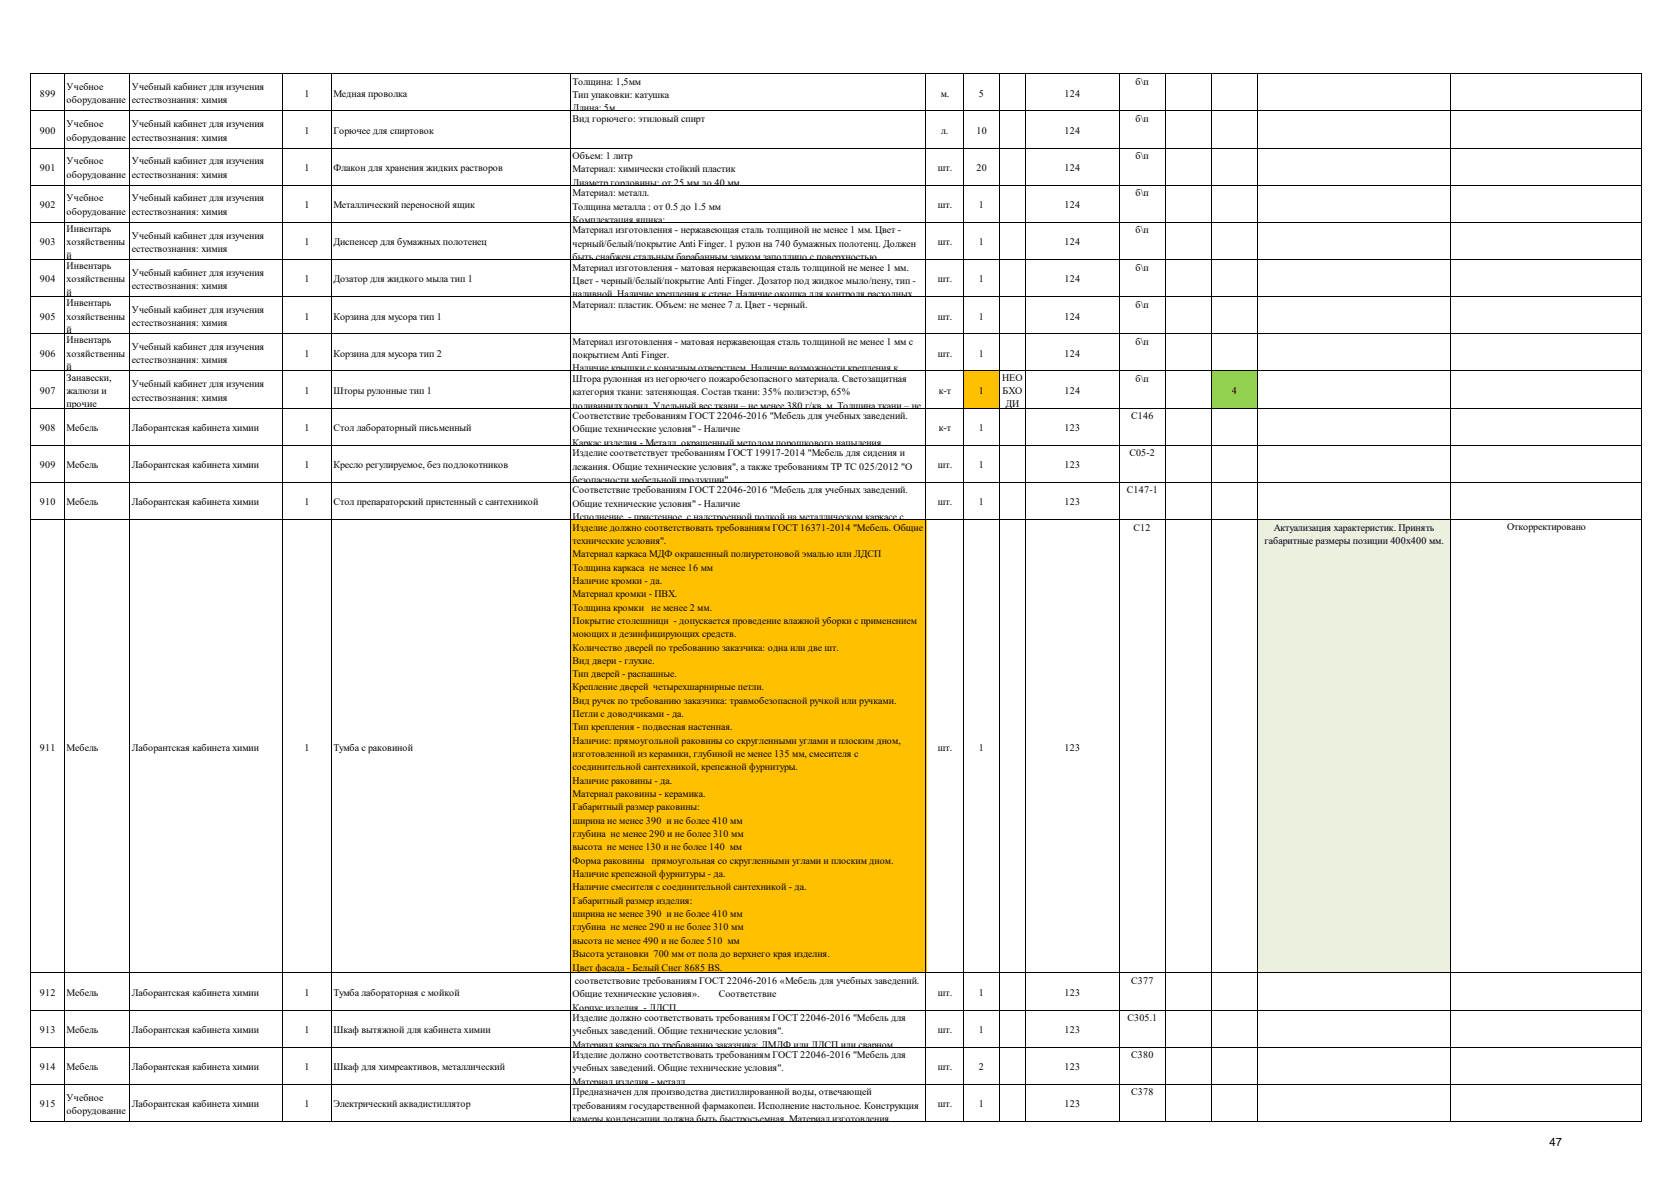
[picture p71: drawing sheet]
<svg xmlns="http://www.w3.org/2000/svg" width="297mm" height="210mm" viewBox="0 0 297 210" stroke-linecap="round" stroke-linejoin="round" font-family="sans-serif">
<defs><g id="words">
<text font-size="2" x="275.4" y="203.8">47</text>
<g font-size="1.8">
<text x="7.1" y="17.2">899</text>
<text x="11.8" y="16">Учебное</text>
<text x="23.4" y="16">Учебный кабинет для изучения</text>
<text x="54.1" y="17.2">1</text>
<text x="59.3" y="17.2">Медная проволка</text>
<text x="101.8" y="15.1">Толщина: 1,5мм</text>
<text x="101.8" y="17.4">Тип упаковки: катушка</text>
<text x="167.2" y="17.2">м.</text>
<text x="174" y="17.2">5</text>
<text x="189.2" y="17.2">124</text>
<text x="201.8" y="15.1">б\п</text>
<text x="7.1" y="23.8">900</text>
<text x="11.8" y="18.4">оборудование</text>
<text x="11.8" y="22.6">Учебное</text>
<text x="23.4" y="18.4">естествознания: химия</text>
<text x="23.4" y="22.6">Учебный кабинет для изучения</text>
<text x="54.1" y="23.8">1</text>
<text x="59.3" y="23.8">Горючее для спиртовок</text>
<text x="101.8" y="19.8">Длина: 5м</text>
<text x="101.8" y="21.7">Вид горючего: этиловый спирт</text>
<text x="167.3" y="23.8">л.</text>
<text x="173.6" y="23.8">10</text>
<text x="189.2" y="23.8">124</text>
<text x="201.8" y="21.7">б\п</text>
<text x="11.8" y="25">оборудование</text>
<text x="11.8" y="29.2">Учебное</text>
<text x="23.4" y="25">естествознания: химия</text>
<text x="23.4" y="29.2">Учебный кабинет для изучения</text>
<text x="101.8" y="28.3">Объем: 1 литр</text>
<text x="201.8" y="28.3">б\п</text>
<text x="7.1" y="30.4">901</text>
<text x="11.8" y="31.6">оборудование</text>
<text x="11.8" y="35.8">Учебное</text>
<text x="23.4" y="31.6">естествознания: химия</text>
<text x="23.4" y="35.8">Учебный кабинет для изучения</text>
<text x="54.1" y="30.4">1</text>
<text x="59.3" y="30.4">Флакон для хранения жидких растворов</text>
<text x="101.8" y="30.7">Материал: химически стойкий пластик</text>
<text x="101.8" y="33">Диаметр горловины: от 25 мм до 40 мм</text>
<text x="101.8" y="34.9">Материал: металл.</text>
<text x="166.7" y="30.4">шт.</text>
<text x="173.6" y="30.4">20</text>
<text x="189.2" y="30.4">124</text>
<text x="201.8" y="34.9">б\п</text>
<text x="7.1" y="37">902</text>
<text x="11.8" y="41.2">Инвентарь</text>
<text x="11.8" y="38.2">оборудование</text>
<text x="23.4" y="38.2">естествознания: химия</text>
<text x="54.1" y="37">1</text>
<text x="59.3" y="37">Металлический переносной ящик</text>
<text x="101.8" y="37.3">Толщина металла : от 0.5 до 1.5 мм</text>
<text x="101.8" y="39.6">Комплектация ящика:</text>
<text x="101.8" y="41.5">Материал изготовления - нержавеющая сталь толщиной не менее 1 мм. Цвет -</text>
<text x="166.7" y="37">шт.</text>
<text x="174" y="37">1</text>
<text x="189.2" y="37">124</text>
<text x="201.8" y="41.5">б\п</text>
<text x="7.1" y="43.6">903</text>
<text x="11.8" y="43.6">хозяйственны</text>
<text x="11.8" y="46">й</text>
<text x="11.8" y="47.8">Инвентарь</text>
<text x="23.4" y="42.4">Учебный кабинет для изучения</text>
<text x="23.4" y="44.8">естествознания: химия</text>
<text x="54.1" y="43.6">1</text>
<text x="59.3" y="43.6">Диспенсер для бумажных полотенец</text>
<text x="101.8" y="46.2">быть снабжен стальным барабанным замком заподлицо с поверхностью</text>
<text x="101.8" y="43.9">черный/белый/покрытие Anti Finger. 1 рулон на 740 бумажных полотенц. Должен</text>
<text x="166.7" y="43.6">шт.</text>
<text x="174" y="43.6">1</text>
<text x="189.2" y="43.6">124</text>
<text x="7.1" y="50.2">904</text>
<text x="11.8" y="50.2">хозяйственны</text>
<text x="11.8" y="52.6">й</text>
<text x="23.4" y="49">Учебный кабинет для изучения</text>
<text x="23.4" y="51.4">естествознания: химия</text>
<text x="54.1" y="50.2">1</text>
<text x="59.3" y="50.2">Дозатор для жидкого мыла тип 1</text>
<text x="101.8" y="52.8">наливной Наличие крепления к стене Наличие окошка для контроля расходных</text>
<text x="101.8" y="48.1">Материал изготовления - матовая нержавеющая сталь толщиной не менее 1 мм.</text>
<text x="101.8" y="50.5">Цвет - черный/белый/покрытие Anti Finger. Дозатор под жидкое мыло/пену, тип -</text>
<text x="166.7" y="50.2">шт.</text>
<text x="174" y="50.2">1</text>
<text x="189.2" y="50.2">124</text>
<text x="201.8" y="48.1">б\п</text>
<text x="7.1" y="56.8">905</text>
<text x="11.8" y="54.4">Инвентарь</text>
<text x="11.8" y="56.8">хозяйственны</text>
<text x="11.8" y="59.2">й</text>
<text x="23.4" y="55.6">Учебный кабинет для изучения</text>
<text x="23.4" y="58">естествознания: химия</text>
<text x="54.1" y="56.8">1</text>
<text x="59.3" y="56.8">Корзина для мусора тип 1</text>
<text x="101.8" y="54.7">Материал: пластик. Объем: не менее 7 л. Цвет - черный.</text>
<text x="166.7" y="56.8">шт.</text>
<text x="174" y="56.8">1</text>
<text x="189.2" y="56.8">124</text>
<text x="201.8" y="54.7">б\п</text>
<text x="7.1" y="63.4">906</text>
<text x="11.8" y="61">Инвентарь</text>
<text x="11.8" y="63.4">хозяйственны</text>
<text x="11.8" y="65.8">й</text>
<text x="23.4" y="62.2">Учебный кабинет для изучения</text>
<text x="23.4" y="64.6">естествознания: химия</text>
<text x="54.1" y="63.4">1</text>
<text x="59.3" y="63.4">Корзина для мусора тип 2</text>
<text x="101.8" y="61.3">Материал изготовления - матовая нержавеющая сталь толщиной не менее 1 мм с</text>
<text x="101.8" y="63.7">покрытием Anti Finger.</text>
<text x="166.7" y="63.4">шт.</text>
<text x="174" y="63.4">1</text>
<text x="189.2" y="63.4">124</text>
<text x="201.8" y="61.3">б\п</text>
<text x="7.1" y="70">907</text>
<text x="11.8" y="67.7">Занавески,</text>
<text x="11.8" y="70">жалюзи и</text>
<text x="23.4" y="68.8">Учебный кабинет для изучения</text>
<text x="23.4" y="71.2">естествознания: химия</text>
<text x="54.1" y="70">1</text>
<text x="59.3" y="70">Шторы рулонные тип 1</text>
<text x="101.8" y="66">Наличие крышки с конусным отверстием Наличие возможности крепления к</text>
<text x="101.8" y="67.9">Штора рулонная из негорючего пожаробезопасного материала. Светозащитная</text>
<text x="101.8" y="70.3">категория ткани: затеняющая. Состав ткани: 35% полиэстэр, 65%</text>
<text x="166.9" y="70">к-т</text>
<text x="174" y="70">1</text>
<text x="178.1" y="67.7">НЕО</text>
<text x="178.2" y="70">БХО</text>
<text x="189.2" y="70">124</text>
<text x="201.8" y="67.9">б\п</text>
<text x="218.9" y="70">4</text>
<text x="7.1" y="76.6">908</text>
<text x="11.8" y="72.4">прочие</text>
<text x="11.8" y="76.6">Мебель</text>
<text x="23.4" y="76.6">Лаборантская кабинета химии</text>
<text x="54.1" y="76.6">1</text>
<text x="59.3" y="76.6">Стол лабораторный письменный</text>
<text x="101.8" y="72.6">поливинилхлорид Удельный вес ткани – не менее 380 г/кв м Толщина ткани – не</text>
<text x="101.8" y="74.5">Соответствие требованиям ГОСТ 22046-2016 &quot;Мебель для учебных заведений.</text>
<text x="101.8" y="76.9">Общие технические условия&quot; - Наличие</text>
<text x="166.9" y="76.6">к-т</text>
<text x="174" y="76.6">1</text>
<text x="178.7" y="72.4">ДИ</text>
<text x="189.2" y="76.6">123</text>
<text x="201.1" y="74.5">С146</text>
<text x="7.1" y="83.2">909</text>
<text x="11.8" y="83.2">Мебель</text>
<text x="23.4" y="83.2">Лаборантская кабинета химии</text>
<text x="54.1" y="83.2">1</text>
<text x="59.3" y="83.2">Кресло регулируемое, без подлокотников</text>
<text x="101.8" y="79.3">Каркас изделия - Металл окрашенный методом порошкового напыления</text>
<text x="101.8" y="81.1">Изделие соответствует требованиям ГОСТ 19917-2014 &quot;Мебель для сидения и</text>
<text x="101.8" y="83.5">лежания. Общие технические условия&quot;, а также требованиям ТР ТС 025/2012 &quot;О</text>
<text x="166.7" y="83.2">шт.</text>
<text x="174" y="83.2">1</text>
<text x="189.2" y="83.2">123</text>
<text x="200.7" y="81.1">С05-2</text>
<text x="7.1" y="89.8">910</text>
<text x="11.8" y="89.8">Мебель</text>
<text x="23.4" y="89.8">Лаборантская кабинета химии</text>
<text x="54.1" y="89.8">1</text>
<text x="59.3" y="89.8">Стол препараторский пристенный с сантехникой</text>
<text x="101.8" y="85.9">безопасности мебельной продукции&quot;</text>
<text x="101.8" y="87.7">Соответствие требованиям ГОСТ 22046-2016 &quot;Мебель для учебных заведений.</text>
<text x="166.7" y="89.8">шт.</text>
<text x="174" y="89.8">1</text>
<text x="189.2" y="89.8">123</text>
<text x="200.3" y="87.7">С147-1</text>
<text x="101.8" y="90.1">Общие технические условия&quot; - Наличие</text>
<text x="101.8" y="92.5">Исполнение - пристенное с надстроенной полкой на металлическом каркасе с</text>
<text x="101.8" y="94.3">Изделие должно соответствовать требованиям ГОСТ 16371-2014 &quot;Мебель. Общие</text>
<text x="201.5" y="94.3">С12</text>
<text x="226.4" y="94.3">Актуализация характеристик. Принять</text>
<text x="267.9" y="94.2">Откорректировано</text>
<text x="101.8" y="96.7">технические условия&quot;.</text>
<text x="101.8" y="99.1">Материал каркаса МДФ окрашенный полиуретоновой эмалью или ЛДСП</text>
<text x="101.8" y="101.4">Толщина каркаса не менее 16 мм</text>
<text x="224.8" y="96.7">габаритные размеры позиции 400х400 мм.</text>
<text x="101.8" y="103.8">Наличие кромки - да.</text>
<text x="101.8" y="106.2">Материал кромки - ПВХ.</text>
<text x="101.8" y="108.5">Толщина кромки</text>
<text x="101.8" y="110.9">Покрытие столешници - допускается проведение влажной уборки с применением</text>
<text x="101.8" y="113.3">моющих и дезинфицирующих средств.</text>
<text x="115.7" y="108.5">не менее 2 мм.</text>
<text x="101.8" y="115.7">Количество дверей по требованию заказчика: одна или две шт.</text>
<text x="101.8" y="118">Вид двери - глухие.</text>
<text x="101.8" y="120.4">Тип дверей - распашные.</text>
<text x="101.8" y="122.8">Крепление дверей четырехшарнирные петли.</text>
<text x="101.8" y="125.1">Вид ручек по требованию заказчика: травмобезопасной ручкой или ручками.</text>
<text x="101.8" y="127.5">Петли с доводчиками - да.</text>
<text x="101.8" y="129.9">Тип крепления - подвесная настенная.</text>
<text x="7.1" y="133.4">911</text>
<text x="11.8" y="133.4">Мебель</text>
<text x="23.4" y="133.4">Лаборантская кабинета химии</text>
<text x="54.1" y="133.4">1</text>
<text x="59.3" y="133.4">Тумба с раковиной</text>
<text x="101.8" y="132.2">Наличие: прямоугольной раковины со скругленными углами и плоским дном,</text>
<text x="101.8" y="134.6">изготовленной из керамики, глубиной не менее 135 мм, смесителя с</text>
<text x="101.8" y="137">соединительной сантехникой, крепежной фурнитуры.</text>
<text x="166.7" y="133.4">шт.</text>
<text x="174" y="133.4">1</text>
<text x="189.2" y="133.4">123</text>
<text x="101.8" y="139.4">Наличие раковины - да.</text>
<text x="101.8" y="141.7">Материал раковины - керамика.</text>
<text x="101.8" y="144.1">Габаритный размер раковины:</text>
<text x="101.8" y="146.5">ширина не менее 390 и не более 410 мм</text>
<text x="101.8" y="148.8">глубина не менее 290 и не более 310 мм</text>
<text x="101.8" y="151.2">высота не менее 130 и не более 140 мм</text>
<text x="101.8" y="153.6">Форма раковины</text>
<text x="101.8" y="155.9">Наличие крепежной фурнитуры - да.</text>
<text x="115.8" y="153.6">прямоугольная со скругленными углами и плоским дном.</text>
<text x="101.8" y="158.3">Наличие смесителя с соединительной сантехникой - да.</text>
<text x="101.8" y="160.7">Габаритный размер изделия:</text>
<text x="101.8" y="163.1">ширина не менее 390 и не более 410 мм</text>
<text x="101.8" y="165.4">глубина не менее 290 и не более 310 мм</text>
<text x="101.8" y="167.8">высота не менее 490 и не более 510 мм</text>
<text x="101.8" y="172.6">Цвет фасада - Белый Снег 8685 BS.</text>
<text x="101.8" y="170.2">Высота установки 700 мм от пола до верхнего края изделия.</text>
<text x="7.1" y="177">912</text>
<text x="11.8" y="177">Мебель</text>
<text x="23.4" y="177">Лаборантская кабинета химии</text>
<text x="54.1" y="177">1</text>
<text x="59.3" y="177">Тумба лабораторная с мойкой</text>
<text x="101.8" y="179.7">Корпус изделия - ЛДСП</text>
<text x="101.8" y="177.3">Общие технические условия».</text>
<text x="102.2" y="174.9">соответствовие требованиям ГОСТ 22046-2016 «Мебель для учебных заведений.</text>
<text x="127.8" y="177.3">Соответствие</text>
<text x="166.7" y="177">шт.</text>
<text x="174" y="177">1</text>
<text x="189.2" y="177">123</text>
<text x="201.1" y="174.9">C377</text>
<text x="7.1" y="183.6">913</text>
<text x="11.8" y="183.6">Мебель</text>
<text x="23.4" y="183.6">Лаборантская кабинета химии</text>
<text x="54.1" y="183.6">1</text>
<text x="59.3" y="183.6">Шкаф вытяжной для кабинета химии</text>
<text x="101.8" y="181.5">Изделие должно соответствовать требованиям ГОСТ 22046-2016 &quot;Мебель для</text>
<text x="101.8" y="183.9">учебных заведений. Общие технические условия&quot;.</text>
<text x="166.7" y="183.6">шт.</text>
<text x="174" y="183.6">1</text>
<text x="189.2" y="183.6">123</text>
<text x="200.4" y="181.5">С305.1</text>
<text x="7.1" y="190.3">914</text>
<text x="11.8" y="190.3">Мебель</text>
<text x="23.4" y="190.3">Лаборантская кабинета химии</text>
<text x="54.1" y="190.3">1</text>
<text x="59.3" y="190.3">Шкаф для химреактивов, металлический</text>
<text x="101.8" y="186.3">Материал каркаса по требованию заказчика: ЛМДФ или ЛДСП или сварном</text>
<text x="101.8" y="188.1">Изделие должно соответствовать требованиям ГОСТ 22046-2016 &quot;Мебель для</text>
<text x="101.8" y="190.5">учебных заведений. Общие технические условия&quot;.</text>
<text x="166.7" y="190.3">шт.</text>
<text x="174" y="190.3">2</text>
<text x="189.2" y="190.3">123</text>
<text x="201.1" y="188.1">С380</text>
<text x="7.1" y="196.9">915</text>
<text x="11.8" y="195.7">Учебное</text>
<text x="23.4" y="196.9">Лаборантская кабинета химии</text>
<text x="54.1" y="196.9">1</text>
<text x="59.3" y="196.9">Электрический аквадистиллятор</text>
<text x="101.8" y="192.9">Материал изделия - металл</text>
<text x="101.8" y="194.7">Предназначен для производства дистиллированной воды, отвечающей</text>
<text x="101.8" y="197.1">требованиям государственной фармакопеи. Исполнение настольное. Конструкция</text>
<text x="166.7" y="196.9">шт.</text>
<text x="174" y="196.9">1</text>
<text x="189.2" y="196.9">123</text>
<text x="201.1" y="194.7">C378</text>
<text x="11.8" y="198">оборудование</text>
<text x="101.8" y="199.5">камеры конденсации должна быть быстросъемная Материал изготовления</text>
</g>
</g></defs>
<path d="M171.3 66h6.4v6.6h-6.4z" fill-rule="evenodd" fill="#ffc000"/>
<path d="M215.3 66h8.3v6.6h-8.3z" fill-rule="evenodd" fill="#92d050"/>
<path d="M101.3 92.4h63.4v80.7h-63.4z" fill-rule="evenodd" fill="#ffc000"/>
<path d="M223.5 92.4h34.4v80.7h-34.4z" fill-rule="evenodd" fill="#ebf1de"/>
<g fill="none" stroke="#000" stroke-width=".18">
<path d="M5.5 13v186.5M5.6 13.1h286.2M5.6 19.7h286.2M11.4 13.2v186.3M23 13.2v186.3M50.3 13.2v186.3M58.8 13.2v186.3M101.3 13.2v186.3M164.6 13.2v186.3M171.3 13.2v186.3M177.6 13.2v186.3M182.2 13.2v186.3"/>
<path d="M199 13.2v186.3M207.1 13.2v186.3M215.3 13.2v186.3M223.5 13.2v186.3M257.8 13.2v186.3M291.8 13.2v186.3M5.6 26.3h286.2M5.6 32.9h286.2M5.6 39.5h286.2M5.6 46.1h286.2M5.6 52.8h286.2M5.6 59.4h286.2"/>
<path d="M5.6 66h286.2M5.6 72.6h286.2M5.6 79.2h286.2M5.6 85.8h286.2M5.6 92.4h286.2M5.6 173h286.2M5.6 179.6h286.2M5.6 186.2h286.2M5.6 192.8h286.2M5.6 199.4h286.2"/>
</g>
<use href="#words"/>
</svg>
